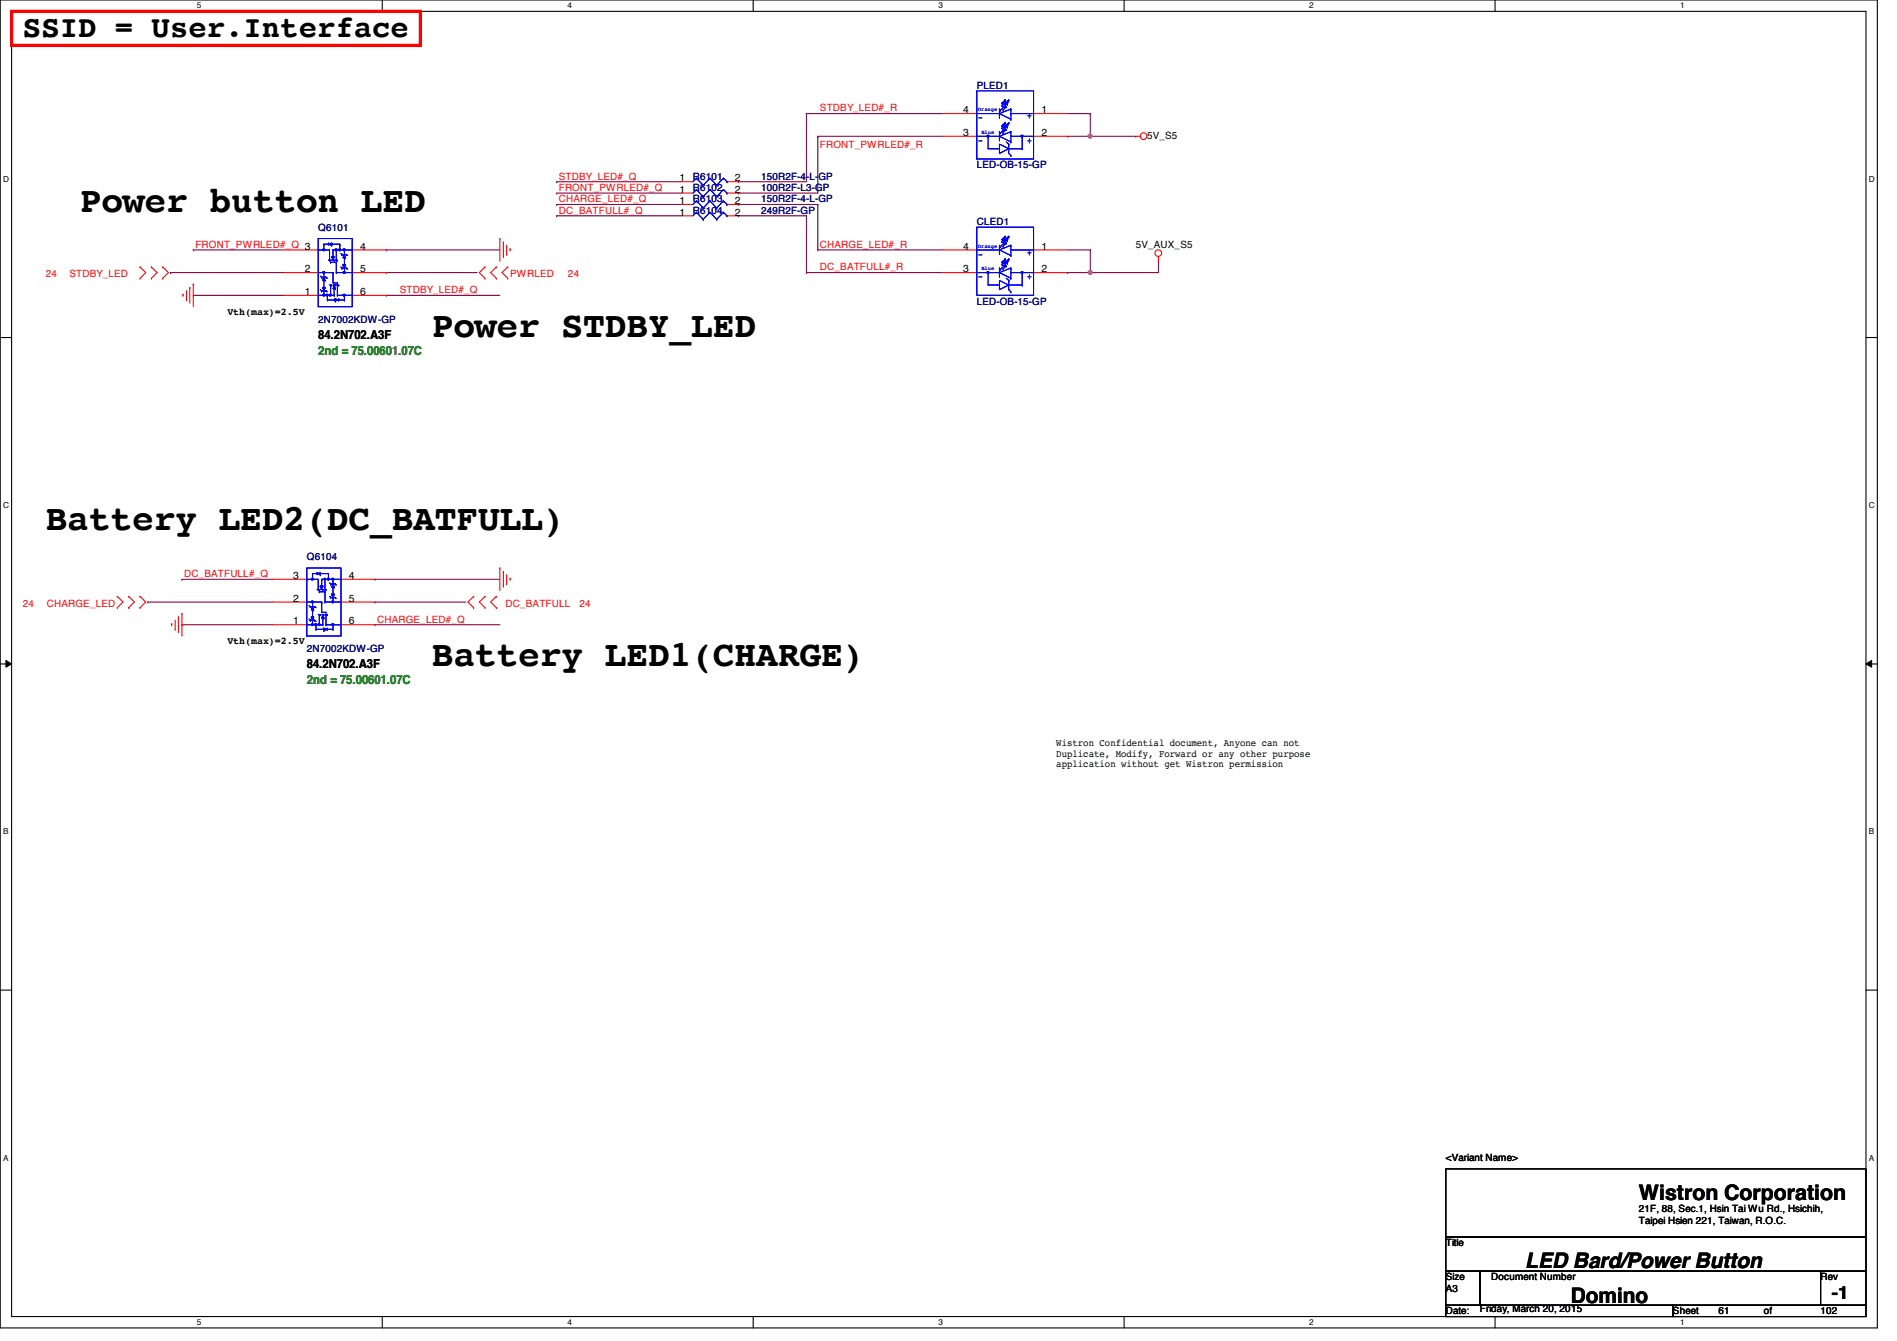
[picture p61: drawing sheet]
<svg xmlns="http://www.w3.org/2000/svg" width="297mm" height="210mm" viewBox="0 0 297 210" stroke-linecap="round" stroke-linejoin="round" font-family="sans-serif">
<defs><g id="words">
<g font-size="5.7">
<text x="12.5" y="33.1">Power button LED</text>
<text x="67.6" y="52.7">Power STDBY_LED</text>
<text x="7.2" y="82.9">Battery LED2(DC_BATFULL)</text>
<text x="67.6" y="104.3">Battery LED1(CHARGE)</text>
</g>
<text font-size="4.8" x="3.6" y="5.8">SSID = User.Interface</text>
<g font-size="3.3">
<text x="256.6" y="187.9">Wistron Corporation</text>
<text x="238.8" y="198.5">LED Bard/Power Button</text>
<text x="246" y="203.9">Domino</text>
</g>
<text font-size="2.8" x="286.8" y="203.4">-1</text>
<g font-size="1.9">
<text x="49.8" y="53">84.2N702.A3F</text>
<text x="48" y="104.6">84.2N702.A3F</text>
</g>
<g font-size="1.9" fill="#008000">
<text x="49.8" y="55.5">2nd = 75.00601.07C</text>
<text x="48" y="107.1">2nd = 75.00601.07C</text>
</g>
<g font-size="1.6" fill="#f00">
<text x="128.4" y="17.4">STDBY_LED#_R</text>
<text x="128.4" y="23.1">FRONT_PWRLED#_R</text>
<text x="87.5" y="28.1">STDBY_LED#_Q</text>
<text x="87.5" y="29.9">FRONT_PWRLED#_Q</text>
<text x="87.5" y="31.7">CHARGE_LED#_Q</text>
<text x="87.5" y="33.4">DC_BATFULL#_Q</text>
<text x="30.6" y="38.8">FRONT_PWRLED#_Q 3</text>
<text x="128.4" y="38.8">CHARGE_LED#_R</text>
<text x="7.2" y="43.4">24</text>
<text x="10.9" y="43.4">STDBY_LED</text>
<text x="62.6" y="45.9">STDBY_LED#_Q</text>
<text x="79.9" y="43.4">PWRLED</text>
<text x="88.9" y="43.4">24</text>
<text x="128.4" y="42.3">DC_BATFULL#_R</text>
<text x="3.6" y="95">24</text>
<text x="7.3" y="95">CHARGE_LED</text>
<text x="28.8" y="90.3">DC_BATFULL#_Q</text>
<text x="79.2" y="95">DC_BATFULL</text>
<text x="90.7" y="95">24</text>
<text x="59.1" y="97.5">CHARGE_LED#_Q</text>
</g>
<g font-size="1.6">
<text x="150.8" y="17.7">4</text>
<text x="163.1" y="17.7">1</text>
<text x="150.8" y="21.3">3</text>
<text x="163.1" y="21.3">2</text>
<text x="179.6" y="21.7">5V_S5</text>
<text x="106.4" y="28.4">1</text>
<text x="115.1" y="28.4">2</text>
<text x="106.4" y="33.7">1</text>
<text x="106.4" y="30.2">1</text>
<text x="106.4" y="32">1</text>
<text x="115.1" y="33.7">2</text>
<text x="115.1" y="30.2">2</text>
<text x="115.1" y="32">2</text>
<text x="56.4" y="39.1">4</text>
<text x="150.8" y="39.1">4</text>
<text x="163.1" y="39.1">1</text>
<text x="177.8" y="38.8">5V_AUX_S5</text>
<text x="47.7" y="46.2">1</text>
<text x="47.7" y="42.6">2</text>
<text x="56.4" y="42.6">5</text>
<text x="56.4" y="46.2">6</text>
<text x="150.8" y="42.6">3</text>
<text x="163.1" y="42.6">2</text>
<text x="35.6" y="49.3">Vth(max)=2.5V</text>
<text x="45.9" y="94.2">2</text>
<text x="45.9" y="90.6">3</text>
<text x="54.6" y="90.6">4</text>
<text x="54.6" y="94.2">5</text>
<text x="35.6" y="100.8">Vth(max)=2.5V</text>
<text x="45.9" y="97.7">1</text>
<text x="54.6" y="97.7">6</text>
<text x="165.4" y="116.8">Wistron Confidential document, Anyone can not</text>
<text x="165.4" y="118.4">Duplicate, Modify, Forward or any other purpose</text>
<text x="165.4" y="120.1">application without get Wistron permission</text>
<text x="226.4" y="181.7">&lt;Variant Name&gt;</text>
<text x="256.6" y="191.6">Taipei Hsien 221, Taiwan, R.O.C.</text>
<text x="256.6" y="189.7">21F, 88, Sec.1, Hsin Tai Wu Rd., Hsichih,</text>
<text x="226.4" y="195.1">Title</text>
<text x="226.4" y="200.4">Size</text>
<text x="226.4" y="202.2">A3</text>
<text x="233.5" y="200.4">Document Number</text>
<text x="285.1" y="200.4">Rev</text>
<text x="226.4" y="205.7">Date:</text>
<text x="231.7" y="205.4">Friday, March 20, 2015</text>
<text x="262" y="205.7">Sheet</text>
<text x="269.1" y="205.7">61</text>
<text x="276.2" y="205.7">of</text>
<text x="285.1" y="205.7">102</text>
</g>
<g font-size="1.6" fill="#000080">
<text x="152.9" y="13.9">PLED1</text>
<text x="108.5" y="29.9">R6102</text>
<text x="108.5" y="28.1">R6101</text>
<text x="119.2" y="29.9">100R2F-L3-GP</text>
<text x="119.2" y="28.1">150R2F-4-L-GP</text>
<text x="152.9" y="26.3">LED-OB-15-GP</text>
<text x="108.5" y="33.4">R6104</text>
<text x="108.5" y="31.7">R6103</text>
<text x="119.2" y="33.4">249R2F-GP</text>
<text x="119.2" y="31.7">150R2F-4-L-GP</text>
<text x="152.9" y="35.2">CLED1</text>
<text x="49.8" y="36.1">Q6101</text>
<text x="152.9" y="47.7">LED-OB-15-GP</text>
<text x="49.8" y="50.5">2N7002KDW-GP</text>
<text x="48" y="87.7">Q6104</text>
<text x="48" y="102.1">2N7002KDW-GP</text>
</g>
<g font-size="1.6" fill="#00f">
<text x="153.1" y="18.8">-</text>
<text x="153.1" y="22.4">-</text>
<text x="160.8" y="18.7">+</text>
<text x="160.8" y="22.6">+</text>
<text x="153.1" y="40.2">-</text>
<text x="160.8" y="40">+</text>
<text x="153.1" y="43.7">-</text>
<text x="160.8" y="43.9">+</text>
</g>
<g font-size="1.3">
<text x="30.8" y="1.3">5</text>
<text x="88.9" y="1.3">4</text>
<text x="146.9" y="1.3">3</text>
<text x="205" y="1.3">2</text>
<text x="263.1" y="1.3">1</text>
<text x=".5" y="28.4">D</text>
<text x="292.6" y="28.4">D</text>
<text x=".5" y="79.5">C</text>
<text x="292.6" y="79.5">C</text>
<text x=".5" y="130.6">B</text>
<text x="292.6" y="130.6">B</text>
<text x=".5" y="181.7">A</text>
<text x="292.6" y="181.7">A</text>
<text x="30.8" y="207.4">5</text>
<text x="88.9" y="207.4">4</text>
<text x="146.9" y="207.4">3</text>
<text x="205" y="207.4">2</text>
<text x="263.1" y="207.4">1</text>
</g>
<g font-size=".8" fill="#00f">
<text x="153.1" y="17.4">Orange</text>
<text x="153.7" y="21">Blue</text>
<text x="153.1" y="38.8">Orange</text>
<text x="153.7" y="42.3">Blue</text>
</g>
</g></defs>
<path d="M0 0h294v207.9h-294zM1.8 1.8h290.4v204.3h-290.4z" fill="none" stroke="#000" stroke-width=".17"/>
<g fill="#fff">
<path d="M30.8 .2h.7v1.4h-.7z"/>
<path d="M30.8 206.2h.7v1.4h-.7z"/>
</g>
<path d="M59.9 0v1.8M59.9 206.1v1.8" fill="none" stroke="#000" stroke-width=".17"/>
<g fill="#fff">
<path d="M88.9 .2h.6v1.4h-.6z"/>
<path d="M88.9 206.2h.6v1.4h-.6z"/>
</g>
<path d="M117.9 0v1.8M117.9 206.1v1.8" fill="none" stroke="#000" stroke-width=".17"/>
<g fill="#fff">
<path d="M146.9 .2h.7v1.4h-.7z"/>
<path d="M146.9 206.2h.7v1.4h-.7z"/>
</g>
<path d="M176 0v1.8M176 206.1v1.8" fill="none" stroke="#000" stroke-width=".17"/>
<g fill="#fff">
<path d="M205 .2h.7v1.4h-.7z"/>
<path d="M205 206.2h.7v1.4h-.7z"/>
</g>
<path d="M234.1 0v1.8M234.1 206.1v1.8" fill="none" stroke="#000" stroke-width=".17"/>
<g fill="#fff">
<path d="M263.1 .2h.7v1.4h-.7z"/>
<path d="M263.1 206.2h.7v1.4h-.7z"/>
<path d="M.5 27.3h.9v1.4h-.9z"/>
<path d="M292.6 27.3h.9v1.4h-.9z"/>
<path d="M.5 78.4h.9v1.4h-.9z"/>
<path d="M292.6 78.4h.9v1.4h-.9z"/>
</g>
<path d="M0 52.8h1.8M292.2 52.8h1.8" fill="none" stroke="#000" stroke-width=".17"/>
<g fill="#fff">
<path d="M.5 129.5h.8v1.4h-.8z"/>
<path d="M292.6 129.5h.9v1.4h-.9z"/>
</g>
<path d="M0 103.9h1.8M292.2 103.9h1.8" fill="none" stroke="#000" stroke-width=".17"/>
<path d="M.9 103.4l.9 .5-.9 .5zM292.2 103.9l.9-.5v1z" fill="#000"/>
<path d="M.9 103.4l.9 .5-.9 .5zM292.2 103.9l.9-.5v1z" fill="none" stroke="#000" stroke-width=".16"/>
<g fill="#fff">
<path d="M.5 180.5h.8v1.4h-.8z"/>
<path d="M292.6 180.5h.9v1.4h-.9z"/>
</g>
<path d="M0 155h1.8M292.2 155h1.8" fill="none" stroke="#000" stroke-width=".17"/>
<g fill="none" stroke="#800040" stroke-width=".17">
<path d="M126.3 17.8h.1M126.3 17.8v10.6h-10.7M126.3 17.8h21.3M87.2 28.4h19.5M87.2 32h19.5M87.2 30.2h19.5M87.2 33.8h19.5M87.2 32h.1M87.2 33.8h.1M87.2 28.4h.1M87.2 30.2h.1M115.6 33.8h10.7"/>
<path d="M115.6 32h12.5M115.6 28.4h.1M115.6 32h.1M115.6 30.2h.1M115.6 33.8h.1M126.3 33.8h.1M126.3 33.8v8.9M128.1 21.3h.1M128.1 32h.1M128.1 39.1h.1M128.1 21.3v8.9h-12.5M128.1 32v7.1"/>
<path d="M128.1 39.1h19.5M128.1 21.3h19.5M167.2 39.1h3.5M170.7 21.3h.1M170.7 39.1h.1M170.7 39.1v3.6M170.7 21.3h7.1M126.3 42.7h.1M126.3 42.7h21.3M170.7 42.7h.1M181.4 40.9h.1M181.4 40.9v1.8h-10.7"/>
</g>
<circle cx="170.7" cy="42.6" r=".32" fill="#f0f"/>
<circle cx="170.7" cy="42.6" r=".32" fill="none" stroke="#f0f" stroke-width=".17"/>
<path d="M167.2 17.8h3.5M170.7 17.8h.1M170.7 17.8v3.5M170.7 21.3h.1M167.2 42.7h3.5M167.2 42.7h.1" fill="none" stroke="#800040" stroke-width=".17"/>
<circle cx="170.7" cy="21.3" r=".32" fill="#f0f"/>
<circle cx="170.7" cy="21.3" r=".32" fill="none" stroke="#f0f" stroke-width=".17"/>
<g fill="none" stroke="#800040" stroke-width=".17">
<path d="M30.3 39.1h.1M30.3 39.1h14.2M60.5 39.1h.1M60.5 39.1h17.8M167.2 21.3h3.5M167.2 21.3h.1M26.7 42.7h.1M26.7 42.7h17.8M30.3 46.2h.1M30.3 46.2h14.2M60.5 46.2h.1M60.5 42.7h.1"/>
<path d="M60.5 42.7h14.2M60.5 46.2h17.8M23.2 94.2h.1M23.2 94.2h19.5M28.5 97.8h14.2M28.5 90.7h14.2M28.5 97.8h.1M28.5 90.7h.1M58.7 94.2h14.2M58.7 90.7h.1M58.7 97.8h.1M58.7 94.2h.1"/>
<path d="M58.7 97.8h19.6M58.7 90.7h19.6"/>
</g>
<g fill="none" stroke="#f00" stroke-width=".17">
<path d="M78.3 37.3h.1M78.3 37.3v3.6M78.8 37.9h.1M78.8 37.9v2.4M79.3 39.8h.1M79.3 38.4v1.4M79.9 38.9h.1M79.9 38.9v.4M106.7 33.8h1.8M106.7 30.2h1.8M113.8 33.8h1.8M113.8 30.2h1.8"/>
<path d="M177.8 21.3h.1M177.8 21.3h.8M21.9 43.6h.1M21.9 41.8h.1M21.9 41.8l.9 .9-.9 .9M23.7 41.8h.1M23.7 43.6h.1M23.7 41.8l.9 .9-.9 .9M25.5 43.6h.1M25.5 41.8h.1M25.5 41.8l.9 .9-.9 .9M28.7 46.1h.1"/>
<path d="M28.7 46.1v.3M29.2 46.9h.1M29.2 45.5v1.4M29.7 45h.1M29.7 45v2.5M30.3 44.4h.1M30.3 44.5v3.5M75.9 41.8l-.8 .9 .8 .9M75.9 43.6h.1M75.9 41.8h.1M77.7 41.8h.1M77.7 43.6h.1"/>
<path d="M77.7 41.8l-.9 .9 .9 .9M79.5 41.8l-.9 .9 .9 .9M79.5 43.6h.1M79.5 41.8h.1M181.4 40.9h.1M181.4 40.2v.7M18.4 95.1h.1M18.4 93.3h.1M18.4 93.3l.9 .9-.9 .9M20.1 93.3h.1M20.1 95.1h.1M20.1 93.3l.9 .9-.9 .9"/>
<path d="M21.9 95.1h.1M21.9 93.3h.1M21.9 93.3l.9 .9-.9 .9M26.9 97.6h.1M26.9 97.6v.4M27.4 98.5h.1M27.4 97.1v1.4M27.9 96.6h.1M27.9 96.6v2.4M28.5 96h.1M28.5 96v3.6M42.7 97.8h5.3"/>
<path d="M42.7 94.2h5.3M42.7 90.7h5.3M53.4 97.8h5.3M53.4 94.2h5.3M53.4 90.7h5.3M74.2 93.3l-.9 .9 .9 .9M74.2 95.1h.1M74.2 93.3h.1M75.9 93.3l-.8 .9 .8 .9M75.9 93.3h.1M75.9 95.1h.1M77.7 95.1h.1"/>
<path d="M77.7 93.3h.1M77.7 93.3l-.9 .9 .9 .9M78.3 88.9h.1M78.3 88.9v3.6M78.8 89.5h.1M78.8 89.5v2.4M79.3 91.4h.1M79.3 90v1.4M79.9 90.5h.1M79.9 90.5v.3"/>
<circle cx="179.1" cy="21.3" r=".52"/>
<circle cx="181.4" cy="39.6" r=".52"/>
</g>
<path d="M226.4 183h65.8v10.6h-65.8zM226.4 193.6h65.8v5.4h-65.8zM226.4 199h5.3v5.3h-5.3zM231.7 199h53.4v5.3h-53.4zM285.1 199h7.1v5.3h-7.1zM226.4 204.3h35.6v1.8h-35.6zM262 204.3h30.2v1.8h-30.2z" fill="none" stroke="#000" stroke-width=".17"/>
<path d="M1.8 1.8h64v5.3h-64z" fill="none" stroke="#f00" stroke-width=".51"/>
<g fill="none" stroke="#00f" stroke-width=".17">
<path d="M109 33.2h.1M109 29.7h.1M109 33.2l1.1 1.1M109 29.7l1.1 1.1M109 33.2l-.5 .6M109 29.7l-.5 .5M110.1 34.3h.1M110.1 30.8h.1M111.2 33.2l-1.1 1.1M111.2 29.7l-1.1 1.1M111.2 33.2h.1M111.2 29.7h.1"/>
<path d="M111.2 33.2l1 1.1M111.2 29.7l1 1.1M112.2 34.3h.1M112.2 30.8h.1M113.3 33.2l-1.1 1.1M113.3 29.7l-1.1 1.1M113.3 33.2h.1M113.3 29.7h.1M113.3 33.2l.5 .6M113.3 29.7l.5 .5M113.8 33.8h.1M113.8 30.2h.1"/>
<path d="M48 90.7h.1M48 97.8h2.5M48 94.2h2.4M48 90.7h1.8v1.6M48.4 94.8l.2 .2M48.4 96.9l.2 .2M48.6 95h.7M48.6 97.1h.7M48.6 95h.1M48.6 97.1h.1M48.8 96.6h.3M48.8 96.6l.1 .5"/>
<path d="M48.8 96.6h.1M48.9 95l.2 .5M48.9 89.8h.1M48.9 94.2h.1M48.9 95h.1M48.9 97.1h.1M48.9 95.1h.1M48.9 89.8v.9M48.9 94.2v.8M48.9 95.1v2.7M48.9 89.8h2.5M48.9 95l-.1 .5h.3"/>
<path d="M49.1 96.6h.1M49.1 95.5h.1M49.1 96.6l-.2 .5M49.3 97.1h.1M49.3 95h.1M49.3 97.1l.2 .1M49.3 95l.2 .1M49.5 98.5h2.7M49.5 98.5h.1M49.7 89.6h.1M49.7 89.6v.4M49.7 92.3h.3"/>
<path d="M49.8 92.3h.1M49.8 96.2h.4M50 96.2h.1M50 92.6h.1M50 92.3h.1M50 96.2v1.6M50 92.6h.9M50.2 89.6l-.5 .2 .5 .2M50.2 89.6h.1M50.2 90h.1M50.2 91.7h.1M50.2 96.2h.1"/>
<path d="M50.2 89.6v.4M50.2 92.3h.3M50.2 91.7h.3M50.2 91.7l.2 .6M50.4 94.2h.1M50.4 90.7h.1M50.4 94.2v1.6h.7M50.4 90.7v1.6M50.4 90.7h3M50.4 96.2h.3M50.5 96.2l.2 .5M50.5 97.8h.1"/>
<path d="M50.5 91.7h.1M50.5 96.2h.1M50.5 92.3h.1M50.5 96.2v1.6M50.5 91.7l-.1 .6M50.5 96.2l-.1 .5h.3M50.7 96.7h.1M50.7 96.2h.1M50.7 98.3h.1M50.7 98.7h.1M50.7 92.3h.4M50.7 98.3v.4"/>
<path d="M50.7 98.3l.6 .2-.6 .2M50.9 94.2h2.5M50.9 94.2h.1M50.9 92.6h.1M50.9 92.3h.1M50.9 90.7v1.6M50.9 92.6v1.6M50.9 96.2h.4M51.1 97.8h2.3M51.1 97.8h.1M51.1 96.2h.1M51.1 95.8h.1"/>
<path d="M51.1 92.3h.1M51.1 96.2v1.6M51.3 98.3h.1M51.3 96.2h.1M51.3 98.3v.4M51.4 89.8h.1M51.4 90.7h.1M51.4 89.8v.9M51.6 93.3l.2 .2M51.6 91.2l.2 .2M51.8 91.4h.1M51.8 93.5h.1"/>
<path d="M51.8 91.4h.7M51.8 93.5h.7M51.9 93l.3 .5M51.9 93h.1M51.9 93h.4M52.2 98.5h.1M52.2 91.4h.1M52.2 90.7h.1M52.2 93.5h.1M52.2 91.6h.1M52.2 90.7v.7M52.2 91.6v2.6"/>
<path d="M52.2 97.8v.7M52.2 91.4l-.3 .5h.4M52.2 91.4l.1 .5M52.3 93l-.1 .5M52.3 91.9h.1M52.3 93h.1M52.5 91.4l.2 .2M52.5 93.5l.2 .2M52.5 91.4h.1M52.5 93.5h.1M53.4 90.7h.1"/>
</g>
<path d="M48.8 97.7h.2v.2h-.2z" fill-rule="evenodd" fill="#00f"/>
<path d="M48.8 97.7h.2v.2h-.2z" fill="none" stroke="#00f" stroke-width=".17"/>
<path d="M49.9 97.7h.2v.2h-.2z" fill-rule="evenodd" fill="#00f"/>
<path d="M49.9 97.7h.2v.2h-.2z" fill="none" stroke="#00f" stroke-width=".17"/>
<path d="M52 97.7h.2v.2h-.2z" fill-rule="evenodd" fill="#00f"/>
<path d="M52 97.7h.2v.2h-.2z" fill="none" stroke="#00f" stroke-width=".17"/>
<path d="M48.8 90.5h.2v.3h-.2z" fill-rule="evenodd" fill="#00f"/>
<path d="M48.8 90.5h.2v.3h-.2z" fill="none" stroke="#00f" stroke-width=".17"/>
<path d="M50.7 90.5h.3v.3h-.3z" fill-rule="evenodd" fill="#00f"/>
<path d="M50.7 90.5h.3v.3h-.3z" fill="none" stroke="#00f" stroke-width=".17"/>
<path d="M51.3 90.5h.2v.3h-.2z" fill-rule="evenodd" fill="#00f"/>
<path d="M51.3 90.5h.2v.3h-.2z" fill="none" stroke="#00f" stroke-width=".17"/>
<path d="M52 90.5h.2v.3h-.2z" fill-rule="evenodd" fill="#00f"/>
<path d="M52 90.5h.2v.3h-.2z" fill="none" stroke="#00f" stroke-width=".17"/>
<path d="M49.3 97.7h.3v.2h-.3z" fill-rule="evenodd" fill="#00f"/>
<path d="M49.3 97.7h.3v.2h-.3zM49.5 97.8h.1M49.5 97.8v.7" fill="none" stroke="#00f" stroke-width=".17"/>
<path d="M52 94.1h.2v.2h-.2z" fill-rule="evenodd" fill="#00f"/>
<path d="M52 94.1h.2v.2h-.2z" fill="none" stroke="#00f" stroke-width=".17"/>
<path d="M48.8 94.1h.2v.2h-.2z" fill-rule="evenodd" fill="#00f"/>
<g fill="none" stroke="#00f" stroke-width=".17">
<path d="M48 90.7h.1M48 97.8h2.5M48 94.2h2.4M48 88.9h5.4v10.7h-5.4zM48 90.7h1.8v1.6M48.4 94.8l.2 .2M48.4 96.9l.2 .2M48.6 95h.7M48.6 97.1h.7M48.6 95h.1M48.6 97.1h.1M48.8 96.6h.3"/>
<path d="M48.8 96.6l.1 .5M48.8 96.6h.1M48.8 94.1h.2v.2h-.2zM48.9 95l.2 .5M48.9 89.8h.1M48.9 94.2h.1M48.9 95h.1M48.9 97.1h.1M48.9 95.1h.1M48.9 89.8v.9M48.9 94.2v.8M48.9 95.1v2.7"/>
<path d="M48.9 89.8h2.5M48.9 95l-.1 .5h.3M49.1 96.6h.1M49.1 95.5h.1M49.1 96.6l-.2 .5M49.3 97.1h.1M49.3 95h.1M49.3 97.1l.2 .1M49.3 95l.2 .1M49.5 98.5h2.7M49.5 98.5h.1M49.7 89.6h.1"/>
<path d="M49.7 89.6v.4M49.7 92.3h.3M49.8 92.3h.1M49.8 96.2h.4M50 96.2h.1M50 92.6h.1M50 92.3h.1M50 96.2v1.6M50 92.6h.9M50.2 89.6l-.5 .2 .5 .2M50.2 89.6h.1M50.2 90h.1"/>
<path d="M50.2 91.7h.1M50.2 96.2h.1M50.2 89.6v.4M50.2 92.3h.3M50.2 91.7h.3M50.2 91.7l.2 .6M50.4 94.2h.1M50.4 90.7h.1M50.4 94.2v1.6h.7M50.4 90.7v1.6M50.4 90.7h3M50.4 96.2h.3"/>
<path d="M50.5 96.2l.2 .5M50.5 97.8h.1M50.5 91.7h.1M50.5 96.2h.1M50.5 92.3h.1M50.5 96.2v1.6M50.5 91.7l-.1 .6M50.5 96.2l-.1 .5h.3M50.7 96.7h.1M50.7 96.2h.1M50.7 98.3h.1M50.7 98.7h.1"/>
<path d="M50.7 92.3h.4M50.7 98.3v.4M50.7 98.3l.6 .2-.6 .2M50.9 94.2h2.5M50.9 94.2h.1M50.9 92.6h.1M50.9 92.3h.1M50.9 90.7v1.6M50.9 92.6v1.6M50.9 96.2h.4M51.1 97.8h2.3M51.1 97.8h.1"/>
<path d="M51.1 96.2h.1M51.1 95.8h.1M51.1 92.3h.1M51.1 96.2v1.6M51.3 98.3h.1M51.3 96.2h.1M51.3 98.3v.4M51.4 89.8h.1M51.4 90.7h.1M51.4 89.8v.9M51.6 93.3l.2 .2M51.6 91.2l.2 .2"/>
<path d="M51.8 91.4h.1M51.8 93.5h.1M51.8 91.4h.7M51.8 93.5h.7M51.9 93l.3 .5M51.9 93h.1M51.9 93h.4M52.2 98.5h.1M52.2 91.4h.1M52.2 90.7h.1M52.2 93.5h.1M52.2 91.6h.1"/>
<path d="M52.2 90.7v.7M52.2 91.6v2.6M52.2 97.8v.7M52.2 91.4l-.3 .5h.4M52.2 91.4l.1 .5M52.3 93l-.1 .5M52.3 91.9h.1M52.3 93h.1M52.5 91.4l.2 .2M52.5 93.5l.2 .2M52.5 91.4h.1M52.5 93.5h.1"/>
<path d="M53.4 90.7h.1"/>
</g>
<path d="M48.8 97.7h.2v.2h-.2z" fill-rule="evenodd" fill="#00f"/>
<path d="M48.8 97.7h.2v.2h-.2z" fill="none" stroke="#00f" stroke-width=".17"/>
<path d="M49.9 97.7h.2v.2h-.2z" fill-rule="evenodd" fill="#00f"/>
<path d="M49.9 97.7h.2v.2h-.2z" fill="none" stroke="#00f" stroke-width=".17"/>
<path d="M52 97.7h.2v.2h-.2z" fill-rule="evenodd" fill="#00f"/>
<path d="M52 97.7h.2v.2h-.2z" fill="none" stroke="#00f" stroke-width=".17"/>
<path d="M48.8 90.5h.2v.3h-.2z" fill-rule="evenodd" fill="#00f"/>
<path d="M48.8 90.5h.2v.3h-.2z" fill="none" stroke="#00f" stroke-width=".17"/>
<path d="M50.7 90.5h.3v.3h-.3z" fill-rule="evenodd" fill="#00f"/>
<path d="M50.7 90.5h.3v.3h-.3z" fill="none" stroke="#00f" stroke-width=".17"/>
<path d="M51.3 90.5h.2v.3h-.2z" fill-rule="evenodd" fill="#00f"/>
<path d="M51.3 90.5h.2v.3h-.2z" fill="none" stroke="#00f" stroke-width=".17"/>
<path d="M52 90.5h.2v.3h-.2z" fill-rule="evenodd" fill="#00f"/>
<path d="M52 90.5h.2v.3h-.2z" fill="none" stroke="#00f" stroke-width=".17"/>
<path d="M49.3 97.7h.3v.2h-.3z" fill-rule="evenodd" fill="#00f"/>
<path d="M49.3 97.7h.3v.2h-.3zM49.5 97.8h.1M49.5 97.8v.7" fill="none" stroke="#00f" stroke-width=".17"/>
<path d="M52 94.1h.2v.2h-.2z" fill-rule="evenodd" fill="#00f"/>
<path d="M52 94.1h.2v.2h-.2z" fill="none" stroke="#00f" stroke-width=".17"/>
<path d="M48.8 94.1h.2v.2h-.2z" fill-rule="evenodd" fill="#00f"/>
<g fill="none" stroke="#00f" stroke-width=".17">
<path d="M49.8 39.1h1.8v1.6M49.8 39.1h.1M50.7 38.2h.1M50.7 38.2v.9M50.7 38.2h2.5M51.4 38.1h.1M51.4 38.1v.3M51.9 38.1l-.5 .1 .5 .2M51.9 38.1h.1M51.9 38.4h.1M51.9 38.1v.3M52.2 39.1h.1"/>
<path d="M52.2 39.1v1.6M52.2 39.1h3M52.7 39.1v1.6M53.2 38.2h.1M53.2 39.1h.1M53.2 38.2v.9M53.4 39.7l.1 .1M53.5 39.8h.8M53.5 39.8h.1M53.9 39.8l-.2 .5h.4M53.9 39.8l.2 .5M53.9 39.8h.1"/>
<path d="M53.9 39.1h.1M53.9 39.1v.7M54.3 39.8l.1 .2M54.3 39.8h.1M55.2 39.1h.1M49.8 46.2h2.5M49.8 42.7h2.4M50.2 43.2l.2 .2M50.2 45.3l.2 .2M50.4 43.4h.7M50.4 45.5h.7M50.4 43.4h.1"/>
<path d="M50.4 45.5h.1M50.5 45l.2 .5M50.5 45h.1M50.5 45h.4M50.7 42.7h.1M50.7 43.4h.1M50.7 45.5h.1M50.7 43.6h.1M50.7 42.7v.7M50.7 43.6v2.6M50.7 43.4l-.2 .5h.4M50.7 43.4l.2 .5"/>
<path d="M50.9 45l-.2 .5M50.9 45h.1M50.9 43.9h.1M51.1 45.5h.1M51.1 43.4h.1M51.1 45.5l.2 .2M51.1 43.4l.2 .2M51.3 46.9h2.6M51.3 46.9h.1M51.4 40.7h.4M51.6 40.7h.1M51.6 44.6h.3"/>
<path d="M51.8 44.6h.1M51.8 41.1h.1M51.8 40.7h.1M51.8 44.6v1.6M51.8 41.1h.9M51.9 40.2l.3 .5M51.9 40.2h.1M51.9 44.6h.1M51.9 40.7h.4M51.9 40.2h.4M52.2 42.7h.1M52.2 42.7v1.6h.6"/>
<path d="M52.2 44.6h.3M52.3 40.2l-.1 .5M52.3 44.6l-.1 .6h.3M52.3 44.6l.2 .6M52.3 46.2h.1M52.3 40.2h.1M52.3 44.6h.1M52.3 40.7h.1M52.3 44.6v1.6M52.5 46.8l.5 .1-.5 .2M52.5 45.2h.1M52.5 44.6h.1"/>
<path d="M52.5 46.8h.1M52.5 47.1h.1M52.5 40.7h.3M52.5 46.8v.3M52.7 42.7h.1M52.7 41.1h.1M52.7 40.7h.1M52.7 41.1v1.6M52.7 44.6h.3M52.7 42.7h2.5M52.8 46.2h.1M52.8 44.6h.1"/>
<path d="M52.8 44.3h.1M52.8 40.7h.1M52.8 44.6v1.6M52.8 46.2h2.4M53 46.8h.1M53 44.6h.1M53 46.8v.3M53.4 41.8l.1 .2M53.5 42h.8M53.5 42h.1M53.7 41.4h.1M53.7 41.4h.4"/>
<path d="M53.7 41.4l.2 .6M53.9 46.9h.1M53.9 42h.1M53.9 40h.1M53.9 40v2.7M53.9 46.2v.7M54.1 40.3h.1M54.1 41.4h.1M54.1 41.4l-.2 .6M54.3 42l.1 .1M54.3 42h.1M48 88.9h5.4v10.7h-5.4z"/>
<path d="M48.8 94.1h.2v.2h-.2z"/>
</g>
<path d="M44.5 39.1h5.3M55.2 39.1h5.3M44.5 46.2h5.3M44.5 42.7h5.3M55.2 46.2h5.3M55.2 42.7h5.3" fill="none" stroke="#f00" stroke-width=".17"/>
<path d="M50.6 46.1h.2v.2h-.2z" fill-rule="evenodd" fill="#00f"/>
<path d="M50.6 46.1h.2v.2h-.2z" fill="none" stroke="#00f" stroke-width=".17"/>
<path d="M51.6 46.1h.2v.2h-.2z" fill-rule="evenodd" fill="#00f"/>
<path d="M51.6 46.1h.2v.2h-.2z" fill="none" stroke="#00f" stroke-width=".17"/>
<path d="M53.8 46.1h.2v.2h-.2z" fill-rule="evenodd" fill="#00f"/>
<path d="M53.8 46.1h.2v.2h-.2z" fill="none" stroke="#00f" stroke-width=".17"/>
<path d="M50.6 39h.2v.2h-.2z" fill-rule="evenodd" fill="#00f"/>
<path d="M50.6 39h.2v.2h-.2z" fill="none" stroke="#00f" stroke-width=".17"/>
<path d="M52.5 39h.2v.2h-.2z" fill-rule="evenodd" fill="#00f"/>
<path d="M52.5 39h.2v.2h-.2z" fill="none" stroke="#00f" stroke-width=".17"/>
<path d="M53.1 39h.2v.2h-.2z" fill-rule="evenodd" fill="#00f"/>
<path d="M53.1 39h.2v.2h-.2z" fill="none" stroke="#00f" stroke-width=".17"/>
<path d="M53.8 39h.2v.2h-.2z" fill-rule="evenodd" fill="#00f"/>
<path d="M53.8 39h.2v.2h-.2z" fill="none" stroke="#00f" stroke-width=".17"/>
<path d="M51.1 46.1h.2v.2h-.2z" fill-rule="evenodd" fill="#00f"/>
<path d="M51.1 46.1h.2v.2h-.2zM51.3 46.2h.1M51.3 46.2v.7" fill="none" stroke="#00f" stroke-width=".17"/>
<path d="M53.8 42.5h.2v.2h-.2z" fill-rule="evenodd" fill="#00f"/>
<path d="M53.8 42.5h.2v.2h-.2z" fill="none" stroke="#00f" stroke-width=".17"/>
<path d="M50.6 42.5h.2v.2h-.2z" fill-rule="evenodd" fill="#00f"/>
<g fill="none" stroke="#00f" stroke-width=".17">
<path d="M49.8 39.1h1.8v1.6M49.8 37.3h5.4v10.7h-5.4zM49.8 39.1h.1M50.7 38.2h.1M50.7 38.2v.9M50.7 38.2h2.5M51.4 38.1h.1M51.4 38.1v.3M51.9 38.1l-.5 .1 .5 .2M51.9 38.1h.1M51.9 38.4h.1M51.9 38.1v.3"/>
<path d="M52.2 39.1h.1M52.2 39.1v1.6M52.2 39.1h3M52.7 39.1v1.6M53.2 38.2h.1M53.2 39.1h.1M53.2 38.2v.9M53.4 39.7l.1 .1M53.5 39.8h.8M53.5 39.8h.1M53.9 39.8l-.2 .5h.4M53.9 39.8l.2 .5"/>
<path d="M53.9 39.8h.1M53.9 39.1h.1M53.9 39.1v.7M54.3 39.8l.1 .2M54.3 39.8h.1M55.2 39.1h.1M49.8 46.2h2.5M49.8 42.7h2.4M50.2 43.2l.2 .2M50.2 45.3l.2 .2M50.4 43.4h.7M50.4 45.5h.7"/>
<path d="M50.4 43.4h.1M50.4 45.5h.1M50.5 45l.2 .5M50.5 45h.1M50.5 45h.4M50.6 42.5h.2v.2h-.2zM50.7 42.7h.1M50.7 43.4h.1M50.7 45.5h.1M50.7 43.6h.1M50.7 42.7v.7M50.7 43.6v2.6"/>
<path d="M50.7 43.4l-.2 .5h.4M50.7 43.4l.2 .5M50.9 45l-.2 .5M50.9 45h.1M50.9 43.9h.1M51.1 45.5h.1M51.1 43.4h.1M51.1 45.5l.2 .2M51.1 43.4l.2 .2M51.3 46.9h2.6M51.3 46.9h.1M51.4 40.7h.4"/>
<path d="M51.6 40.7h.1M51.6 44.6h.3M51.8 44.6h.1M51.8 41.1h.1M51.8 40.7h.1M51.8 44.6v1.6M51.8 41.1h.9M51.9 40.2l.3 .5M51.9 40.2h.1M51.9 44.6h.1M51.9 40.7h.4M51.9 40.2h.4"/>
<path d="M52.2 42.7h.1M52.2 42.7v1.6h.6M52.2 44.6h.3M52.3 40.2l-.1 .5M52.3 44.6l-.1 .6h.3M52.3 44.6l.2 .6M52.3 46.2h.1M52.3 40.2h.1M52.3 44.6h.1M52.3 40.7h.1M52.3 44.6v1.6M52.5 46.8l.5 .1-.5 .2"/>
<path d="M52.5 45.2h.1M52.5 44.6h.1M52.5 46.8h.1M52.5 47.1h.1M52.5 40.7h.3M52.5 46.8v.3M52.7 42.7h.1M52.7 41.1h.1M52.7 40.7h.1M52.7 41.1v1.6M52.7 44.6h.3M52.7 42.7h2.5"/>
<path d="M52.8 46.2h.1M52.8 44.6h.1M52.8 44.3h.1M52.8 40.7h.1M52.8 44.6v1.6M52.8 46.2h2.4M53 46.8h.1M53 44.6h.1M53 46.8v.3M53.4 41.8l.1 .2M53.5 42h.8M53.5 42h.1"/>
<path d="M53.7 41.4h.1M53.7 41.4h.4M53.7 41.4l.2 .6M53.9 46.9h.1M53.9 42h.1M53.9 40h.1M53.9 40v2.7M53.9 46.2v.7M54.1 40.3h.1M54.1 41.4h.1M54.1 41.4l-.2 .6M54.3 42l.1 .1"/>
<path d="M54.3 42h.1"/>
</g>
<path d="M50.6 46.1h.2v.2h-.2z" fill-rule="evenodd" fill="#00f"/>
<path d="M50.6 46.1h.2v.2h-.2z" fill="none" stroke="#00f" stroke-width=".17"/>
<path d="M51.6 46.1h.2v.2h-.2z" fill-rule="evenodd" fill="#00f"/>
<path d="M51.6 46.1h.2v.2h-.2z" fill="none" stroke="#00f" stroke-width=".17"/>
<path d="M53.8 46.1h.2v.2h-.2z" fill-rule="evenodd" fill="#00f"/>
<path d="M53.8 46.1h.2v.2h-.2z" fill="none" stroke="#00f" stroke-width=".17"/>
<path d="M50.6 39h.2v.2h-.2z" fill-rule="evenodd" fill="#00f"/>
<path d="M50.6 39h.2v.2h-.2z" fill="none" stroke="#00f" stroke-width=".17"/>
<path d="M52.5 39h.2v.2h-.2z" fill-rule="evenodd" fill="#00f"/>
<path d="M52.5 39h.2v.2h-.2z" fill="none" stroke="#00f" stroke-width=".17"/>
<path d="M53.1 39h.2v.2h-.2z" fill-rule="evenodd" fill="#00f"/>
<path d="M53.1 39h.2v.2h-.2z" fill="none" stroke="#00f" stroke-width=".17"/>
<path d="M53.8 39h.2v.2h-.2z" fill-rule="evenodd" fill="#00f"/>
<path d="M53.8 39h.2v.2h-.2z" fill="none" stroke="#00f" stroke-width=".17"/>
<path d="M51.1 46.1h.2v.2h-.2z" fill-rule="evenodd" fill="#00f"/>
<path d="M51.1 46.1h.2v.2h-.2zM51.3 46.2h.1M51.3 46.2v.7" fill="none" stroke="#00f" stroke-width=".17"/>
<path d="M53.8 42.5h.2v.2h-.2z" fill-rule="evenodd" fill="#00f"/>
<path d="M53.8 42.5h.2v.2h-.2z" fill="none" stroke="#00f" stroke-width=".17"/>
<path d="M50.6 42.5h.2v.2h-.2z" fill-rule="evenodd" fill="#00f"/>
<g fill="none" stroke="#00f" stroke-width=".17">
<path d="M152.9 14.2h8.9v10.7h-8.9zM152.9 17.8h3.6M156.5 17.8h.1M156.5 17.1h.1M156.5 17.1v1.4M156.5 17.8l1.8 .9M156.7 17.2h.1M157.1 17.2h.1M157.2 16.3h.1M157.2 16.7h.1M157.2 19.9h.1M157.2 16.7l-.5 .5"/>
<path d="M157.4 15.7l-.2 .6M157.4 19.2l-.2 .7M157.4 15.7h.1M157.4 19.2h.1M157.4 15.7l-.6 .5 .4 .1M157.4 15.7l-.6 .9 .4 .1M157.4 19.2l-.6 .5 .4 .2M157.4 19.2l-.6 .9 .4 .2M157.6 16.7h.1M157.6 16.7l-.5 .5M157.7 16.3h.1M157.7 19.9h.1"/>
<path d="M157.9 15.7l-.2 .6M157.9 19.2l-.2 .7M157.9 15.7h.1M157.9 19.2h.1M157.9 15.7l-.5 .9 .2 .1M157.9 15.7l-.5 .5 .3 .1M157.9 19.2l-.5 .5 .3 .2M157.9 19.2l-.5 .9 .2 .2M158.3 17.1l-1.8 .7M158.3 17.1h.1M158.3 18.7h.1M158.3 17.8h3.5"/>
<path d="M158.3 17.1v1.6M161.8 17.8h.1M49.8 37.3h5.4v10.7h-5.4zM152.9 21.3h3.6M154.7 21.3h.1M154.7 21.3v2h1.8M156.5 21.3h.1M156.5 20.6h.1M156.5 23.3h.1M156.5 22.6l1.4 .7-1.4 .7zM156.5 20.6v1.5M156.5 21.3l1.8 .9"/>
<path d="M156.7 20.8h.1M157.1 20.8h.1M157.2 20.3h.1M157.2 20.3l-.5 .5M157.6 20.3h.1M157.6 20.3l-.5 .5M158.3 20.6l-1.8 .7M158.3 22.2h.1M158.3 20.6h.1M158.3 20.6v1.6M158.3 21.3h3.5M161.8 21.3h.1"/>
<path d="M50.6 42.5h.2v.2h-.2z"/>
</g>
<path d="M147.6 17.8h5.3M161.8 17.8h5.4M147.6 21.3h5.3M161.8 21.3h5.4" fill="none" stroke="#f00" stroke-width=".17"/>
<path d="M154.6 21.2h.2v.2h-.2z" fill-rule="evenodd" fill="#00f"/>
<path d="M154.6 21.2h.2v.2h-.2z" fill="none" stroke="#00f" stroke-width=".17"/>
<path d="M159.9 21.2h.2v.2h-.2z" fill-rule="evenodd" fill="#00f"/>
<g fill="none" stroke="#00f" stroke-width=".17">
<path d="M152.9 14.2h8.9v10.7h-8.9zM152.9 17.8h3.6M156.5 17.8h.1M156.5 17.1h.1M156.5 17.1v1.4M156.5 17.8l1.8 .9M156.7 17.2h.1M157.1 17.2h.1M157.2 16.3h.1M157.2 16.7h.1M157.2 19.9h.1M157.2 16.7l-.5 .5"/>
<path d="M157.4 15.7l-.2 .6M157.4 19.2l-.2 .7M157.4 15.7h.1M157.4 19.2h.1M157.4 15.7l-.6 .5 .4 .1M157.4 15.7l-.6 .9 .4 .1M157.4 19.2l-.6 .5 .4 .2M157.4 19.2l-.6 .9 .4 .2M157.6 16.7h.1M157.6 16.7l-.5 .5M157.7 16.3h.1M157.7 19.9h.1"/>
<path d="M157.9 15.7l-.2 .6M157.9 19.2l-.2 .7M157.9 15.7h.1M157.9 19.2h.1M157.9 15.7l-.5 .9 .2 .1M157.9 15.7l-.5 .5 .3 .1M157.9 19.2l-.5 .5 .3 .2M157.9 19.2l-.5 .9 .2 .2M158.3 17.1l-1.8 .7M158.3 17.1h.1M158.3 18.7h.1M158.3 17.8h3.5"/>
<path d="M158.3 17.1v1.6M161.8 17.8h.1M152.9 21.3h3.6M154.7 21.3h.1M154.7 21.3v2h1.8M156.5 21.3h.1M156.5 20.6h.1M156.5 23.3h.1M156.5 22.6l1.4 .7-1.4 .7zM156.5 20.6v1.5M156.5 21.3l1.8 .9M156.7 20.8h.1"/>
<path d="M157.1 20.8h.1M157.2 20.3h.1M157.2 20.3l-.5 .5M157.6 20.3h.1M157.6 22.2l.3 .4M157.6 20.3l-.5 .5M157.9 22.6h.1M157.9 22.6v1.4l.4 .3M157.9 23.3h2.2M158.3 20.6l-1.8 .7M158.3 24.3h.1M158.3 22.2h.1"/>
<path d="M158.3 20.6h.1M158.3 20.6v1.6M158.3 21.3h3.5M159.9 21.2h.2v.2h-.2zM160.1 23.3h.1M160.1 21.3h.1M160.1 21.3v2M161.8 21.3h.1"/>
</g>
<path d="M154.6 21.2h.2v.2h-.2z" fill-rule="evenodd" fill="#00f"/>
<path d="M154.6 21.2h.2v.2h-.2z" fill="none" stroke="#00f" stroke-width=".17"/>
<path d="M159.9 21.2h.2v.2h-.2z" fill-rule="evenodd" fill="#00f"/>
<g fill="none" stroke="#00f" stroke-width=".17">
<path d="M109 31.5h.1M109 27.9h.1M109 31.5l1.1 1.1M109 27.9l1.1 1.1M109 31.5l-.5 .5M109 27.9l-.5 .5M110.1 32.6h.1M110.1 29h.1M111.2 31.5l-1.1 1.1M111.2 27.9l-1.1 1.1M111.2 31.5h.1M111.2 27.9h.1"/>
<path d="M111.2 31.5l1 1.1M111.2 27.9l1 1.1M112.2 32.6h.1M112.2 29h.1M113.3 31.5l-1.1 1.1M113.3 27.9l-1.1 1.1M113.3 31.5h.1M113.3 27.9h.1M113.3 31.5l.5 .5M113.3 27.9l.5 .5M113.8 32h.1M113.8 28.4h.1"/>
<path d="M152.9 35.6h8.9v10.6h-8.9zM152.9 39.1h3.6M156.5 39.1h.1M156.5 38.4h.1M156.5 38.4v1.4M156.5 39.1l1.8 .9M156.7 38.6h.1M157.1 38.6h.1M157.2 37.7h.1M157.2 38.1h.1M157.2 38.1l-.5 .5M157.4 37l-.2 .7"/>
<path d="M157.4 37h.1M157.4 37l-.6 .5 .4 .2M157.4 37l-.6 .9 .4 .2M157.6 38.1h.1M157.6 22.2l.3 .4M157.6 38.1l-.5 .5M157.7 37.7h.1M157.9 37l-.2 .7M157.9 22.6h.1M157.9 37h.1M157.9 22.6v1.4l.4 .3M157.9 23.3h2.2"/>
<path d="M157.9 37l-.5 .9 .2 .2M157.9 37l-.5 .5 .3 .2M158.3 38.4l-1.8 .7M158.3 24.3h.1M158.3 38.4h.1M158.3 39.1h3.5M158.3 38.4v1.6M159.9 21.2h.2v.2h-.2zM160.1 23.3h.1M160.1 21.3h.1M160.1 21.3v2M161.8 39.1h.1"/>
<path d="M152.9 42.7h3.6M154.7 42.7h.1M154.7 42.7v1.9h1.8M156.5 42.7h.1M156.5 42h.1M156.5 44.6h.1M156.5 43.9l1.4 .7-1.4 .7zM156.5 42v1.4M156.5 42.7l1.8 .9M156.7 42.1h.1M157.1 42.1h.1M157.2 41.6h.1"/>
<path d="M157.2 41.2h.1M157.2 41.6l-.5 .5M157.4 40.6l-.2 .6M157.4 40.6h.1M157.4 40.6l-.6 .5 .4 .1M157.4 40.6l-.6 .8 .4 .2M157.6 41.6h.1M157.6 41.6l-.5 .5M157.7 41.2h.1M157.9 40.6l-.2 .6M157.9 40.6h.1M157.9 40.6l-.5 .5 .3 .1"/>
<path d="M157.9 40.6l-.5 .8 .2 .2M158.3 42l-1.8 .7M158.3 40h.1M158.3 43.6h.1M158.3 42h.1M158.3 42v1.6M158.3 42.7h3.5M161.8 42.7h.1"/>
</g>
<path d="M106.7 32h1.8M106.7 28.4h1.8M113.8 32h1.8M113.8 28.4h1.8M147.6 39.1h5.3M161.8 39.1h5.4M147.6 42.7h5.3M161.8 42.7h5.4" fill="none" stroke="#f00" stroke-width=".17"/>
<path d="M154.6 42.5h.2v.2h-.2z" fill-rule="evenodd" fill="#00f"/>
<path d="M154.6 42.5h.2v.2h-.2z" fill="none" stroke="#00f" stroke-width=".17"/>
<path d="M159.9 42.5h.2v.2h-.2z" fill-rule="evenodd" fill="#00f"/>
<g fill="none" stroke="#00f" stroke-width=".17">
<path d="M152.9 35.6h8.9v10.6h-8.9zM152.9 39.1h3.6M156.5 39.1h.1M156.5 38.4h.1M156.5 38.4v1.4M156.5 39.1l1.8 .9M156.7 38.6h.1M157.1 38.6h.1M157.2 37.7h.1M157.2 38.1h.1M157.2 38.1l-.5 .5M157.4 37l-.2 .7"/>
<path d="M157.4 37h.1M157.4 37l-.6 .5 .4 .2M157.4 37l-.6 .9 .4 .2M157.6 38.1h.1M157.6 38.1l-.5 .5M157.7 37.7h.1M157.9 37l-.2 .7M157.9 37h.1M157.9 37l-.5 .9 .2 .2M157.9 37l-.5 .5 .3 .2M158.3 38.4l-1.8 .7M158.3 38.4h.1"/>
<path d="M158.3 39.1h3.5M158.3 38.4v1.6M161.8 39.1h.1M152.9 42.7h3.6M154.7 42.7h.1M154.7 42.7v1.9h1.8M156.5 42.7h.1M156.5 42h.1M156.5 44.6h.1M156.5 43.9l1.4 .7-1.4 .7zM156.5 42v1.4M156.5 42.7l1.8 .9"/>
<path d="M156.7 42.1h.1M157.1 42.1h.1M157.2 41.6h.1M157.2 41.2h.1M157.2 41.6l-.5 .5M157.4 40.6l-.2 .6M157.4 40.6h.1M157.4 40.6l-.6 .5 .4 .1M157.4 40.6l-.6 .8 .4 .2M157.6 41.6h.1M157.6 43.6l.3 .3M157.6 41.6l-.5 .5"/>
<path d="M157.7 41.2h.1M157.9 40.6l-.2 .6M157.9 43.9h.1M157.9 40.6h.1M157.9 43.9v1.4l.4 .4M157.9 44.6h2.2M157.9 40.6l-.5 .5 .3 .1M157.9 40.6l-.5 .8 .2 .2M158.3 42l-1.8 .7M158.3 45.7h.1M158.3 40h.1M158.3 43.6h.1"/>
<path d="M158.3 42h.1M158.3 42v1.6M158.3 42.7h3.5M159.9 42.5h.2v.2h-.2zM160.1 44.6h.1M160.1 42.7h.1M160.1 42.7v1.9M161.8 42.7h.1"/>
</g>
<path d="M154.6 42.5h.2v.2h-.2z" fill-rule="evenodd" fill="#00f"/>
<path d="M154.6 42.5h.2v.2h-.2z" fill="none" stroke="#00f" stroke-width=".17"/>
<path d="M159.9 42.5h.2v.2h-.2z" fill-rule="evenodd" fill="#00f"/>
<path d="M157.6 43.6l.3 .3M157.9 43.9h.1M157.9 43.9v1.4l.4 .4M157.9 44.6h2.2M158.3 45.7h.1M159.9 42.5h.2v.2h-.2zM160.1 44.6h.1M160.1 42.7h.1M160.1 42.7v1.9" fill="none" stroke="#00f" stroke-width=".17"/>
<circle cx="170.7" cy="42.6" r=".32" fill="#f0f"/>
<circle cx="170.7" cy="42.6" r=".32" fill="none" stroke="#f0f" stroke-width=".17"/>
<circle cx="170.7" cy="21.3" r=".32" fill="#f0f"/>
<circle cx="170.7" cy="21.3" r=".32" fill="none" stroke="#f0f" stroke-width=".17"/>
<use href="#words"/>
</svg>
